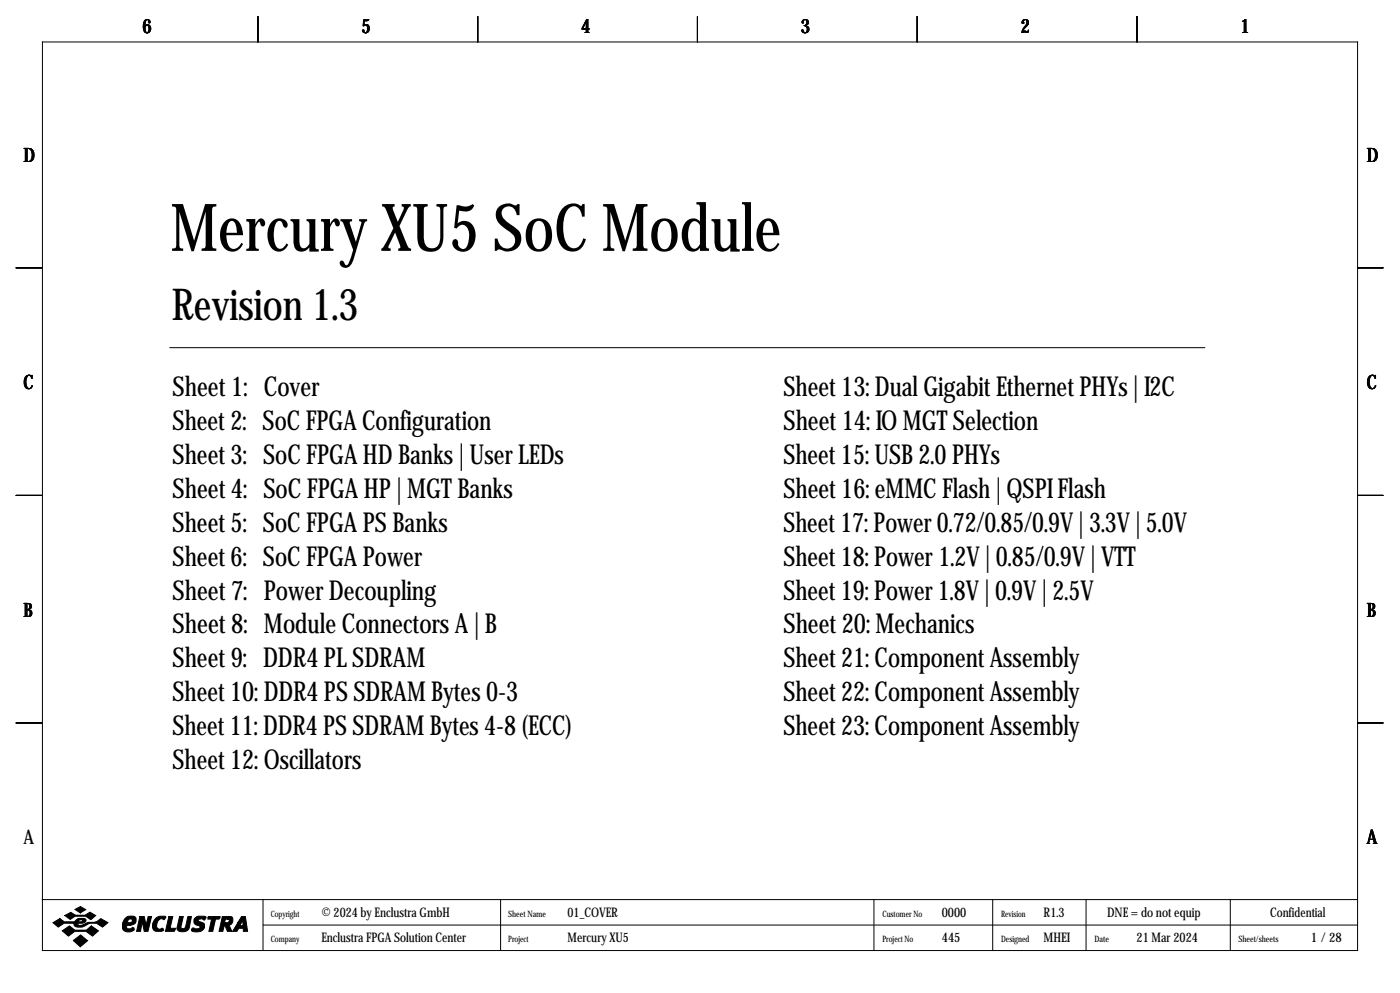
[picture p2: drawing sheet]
<svg xmlns="http://www.w3.org/2000/svg" width="419mm" height="297mm" viewBox="0 0 419 297" stroke-linecap="round" stroke-linejoin="round" font-family="sans-serif">
<defs><g id="words">
<text font-size="19.7" x="51.1" y="75">Mercury XU5 SoC Module</text>
<text font-size="13.2" x="51.4" y="95.8">Revision 1.3</text>
<g font-size="8.2">
<text x="51.7" y="118.4">Sheet 1: Cover</text>
<text x="234.5" y="118.4">Sheet 13: Dual Gigabit Ethernet PHYs | I2C</text>
<text x="51.7" y="128.5">Sheet 2: SoC FPGA Configuration</text>
<text x="234.5" y="128.5">Sheet 14: IO MGT Selection</text>
<text x="51.7" y="138.7">Sheet 3: SoC FPGA HD Banks | User LEDs</text>
<text x="234.5" y="138.7">Sheet 15: USB 2.0 PHYs</text>
<text x="51.7" y="148.9">Sheet 4: SoC FPGA HP | MGT Banks</text>
<text x="234.5" y="148.9">Sheet 16: eMMC Flash | QSPI Flash</text>
<text x="51.7" y="159">Sheet 5: SoC FPGA PS Banks</text>
<text x="234.5" y="159">Sheet 17: Power 0.72/0.85/0.9V | 3.3V | 5.0V</text>
<text x="51.7" y="169.2">Sheet 6: SoC FPGA Power</text>
<text x="234.5" y="169.2">Sheet 18: Power 1.2V | 0.85/0.9V | VTT</text>
<text x="51.7" y="179.3">Sheet 7: Power Decoupling</text>
<text x="234.5" y="179.3">Sheet 19: Power 1.8V | 0.9V | 2.5V</text>
<text x="51.7" y="189.5">Sheet 8: Module Connectors A | B</text>
<text x="234.5" y="189.5">Sheet 20: Mechanics</text>
<text x="51.7" y="199.7">Sheet 9: DDR4 PL SDRAM</text>
<text x="234.5" y="199.7">Sheet 21: Component Assembly</text>
<text x="51.7" y="209.8">Sheet 10: DDR4 PS SDRAM Bytes 0-3</text>
<text x="234.5" y="209.8">Sheet 22: Component Assembly</text>
<text x="51.7" y="220">Sheet 11: DDR4 PS SDRAM Bytes 4-8 (ECC)</text>
<text x="234.5" y="220">Sheet 23: Component Assembly</text>
<text x="51.7" y="230.1">Sheet 12: Oscillators</text>
</g>
<g font-size="5.9">
<text x="42.7" y="9.8">6</text>
<text x="108.2" y="9.8">5</text>
<text x="174" y="9.8">4</text>
<text x="239.8" y="9.8">3</text>
<text x="305.6" y="9.8">2</text>
<text x="371.3" y="9.8">1</text>
<text x="7" y="48.4">D</text>
<text x="409.2" y="48.4">D</text>
<text x="7" y="116.4">C</text>
<text x="409.2" y="116.4">C</text>
<text x="7" y="184.5">B</text>
<text x="409.2" y="184.5">B</text>
<text x="7" y="252.6">A</text>
<text x="409.2" y="252.6">A</text>
</g>
<g font-size="4">
<text x="96.3" y="274.2">© 2024 by Enclustra GmbH</text>
<text x="169.9" y="274.2">01_COVER</text>
<text x="281.9" y="274.2">0000</text>
<text x="312.4" y="274.2">R1.3</text>
<text x="331.4" y="274.2">DNE = do not equip</text>
<text x="380.2" y="274.2">Confidential</text>
<text x="96.3" y="281.8">Enclustra FPGA Solution Center</text>
<text x="169.9" y="281.8">Mercury XU5</text>
<text x="281.9" y="281.8">445</text>
<text x="312.4" y="281.8">MHEI</text>
<text x="340.3" y="281.8">21 Mar 2024</text>
<text x="392.4" y="281.8">1 / 28</text>
</g>
<g font-size="2.6">
<text x="81" y="274.2">Copyright</text>
<text x="152.1" y="274.2">Sheet Name</text>
<text x="264.2" y="274.2">Customer No</text>
<text x="299.7" y="274.2">Revision</text>
<text x="81" y="281.8">Company</text>
<text x="152.1" y="281.8">Project</text>
<text x="264.2" y="281.8">Project No</text>
<text x="299.7" y="281.8">Designed</text>
<text x="327.7" y="281.8">Date</text>
<text x="370.7" y="281.8">Sheet/sheets</text>
</g>
</g></defs>
<g fill="none" stroke="#000" stroke-width=".3">
<path d="M12.7 12.6h393.7v271.7h-393.7zM77.2 4.9v7.7M143 4.9v7.7M208.8 4.9v7.7M274.6 4.9v7.7M340.4 4.9v7.7M4.8 80.1h7.6M406.4 80.1h7.6M50.8 104h309.9M4.8 148.2h7.6M406.4 148.2h7.6M4.8 216.3h7.6"/>
<path d="M406.4 216.3h7.6M12.6 269.1h393.7M78.7 269.1v15.2M78.7 276.7h327.6M149.9 269.1v15.2M261.6 269.1v15.2M297.2 269.1v15.2M325.1 269.1v15.2M368.3 269.1v15.2"/>
</g>
<g fill="#000" stroke="#000" stroke-width=".3">
<path d="M15.8 276l2.1-1.2 1.4 1 3.1-.2a1.77 1.77 0 0 1 1.9-.9v.4l-.6 .2-.2 .5h.9l.3-.3-.2-.4h-.2v-.4l1.1 .1 .4 .3a.92 .92 0 0 1-1 1.1h-1.4l-.1 .1 .1 .4a3.7 3.7 0 0 0 3-.8 4 4 0 0 0 3.8-1.1l2.1 1.2-1.6 1.3a4.4 4.4 0 0 0-6 0h-1.5l-.7-.2-.4-.4 .1-.5h-3l-1.8 1.1zM19.4 273.9l1.8-1 1.4 .9h2.9l1.4-.9 1.8 1-1.5 1.2-1.5-1h-3.2l-1.5 .9zM22.5 272l1.6-.8 1.6 .9-1.6 1zM18.6 278.4l2.2-1.4 1.6 1.2h3.5l1.4-1.2 2.2 1.4-1.8 1.6-1.9-1.4h-3.4l-1.9 1.4zM37.4 274.7a1.75 1.75 0 0 1 1.8-.6v.7a.82 .82 0 0 0-.8 1.2h.6a.6 .6 0 0 0 .6-.5 .6 .6 0 0 0-.4-.7v-.7h.8l.5 .3a1.61 1.61 0 0 1 0 1.7 1.61 1.61 0 0 1-1.5 .7h-1l-.1 .6 .3 .4h.9a.56 .56 0 0 1 .7-.4 .56 .56 0 0 1 .4 .7 2.18 2.18 0 0 1-3.5-.4 3.5 3.5 0 0 1 .7-3zM41.9 274.2h1.3l.5 2.6 .6-2.6h1.1l-1.1 4.4h-1.1l-.6-2.9-.5 2.9h-1.2zM46.7 274.6a2.78 2.78 0 0 1 2.9-.4l-.4 .9a1.32 1.32 0 0 0-2.1 .8l-.2 .8a.98 .98 0 0 0 1.1 1.2 .55 .55 0 0 1 .6-.2 .55 .55 0 0 1 .4 .6l-.7 .3h-1.6a1.79 1.79 0 0 1-.8-2.7zM50.5 274.2h1.2l-.8 3.5h1.7l-.4 .9h-2.7zM53.7 274.2h1.2l-.7 3.1a.73 .73 0 0 0 .7 .5 .73 .73 0 0 0 .7-.6l.6-3h1.1l-.7 3.4a2.15 2.15 0 0 1-3.6 .2zM58.3 274.7l1.1-.6h1.8l.5 .2-.4 .8h-.3a.94 .94 0 0 0-1.7 .3l1.7 .8a1.71 1.71 0 0 1-.1 1.8 1.71 1.71 0 0 1-1.7 .8h-.8a.73 .73 0 0 1-1-.8 .6 .6 0 0 1 .4-.5 .6 .6 0 0 1 .7 .3h.7a.52 .52 0 0 0 .6-.2 .52 .52 0 0 0-.2-.7 1.39 1.39 0 0 1-1.4-.6 1.39 1.39 0 0 1 .1-1.6zM62.2 274.4l.2-.2h3.5l-.4 .7h-1l-.8 3.7h-1.2l.8-3.7h-1.1zM66.5 274.2h1.7v.7h-.7l-.2 1.1h.9l.3-.3a.44 .44 0 0 0 .1-.5 .44 .44 0 0 0-.4-.3v-.7h1l.5 .5v.9a1.03 1.03 0 0 1-1.2 1l.9 2h-1.3l-.8-1.8-.6 1.8h-1.1z"/>
<path d="M72.3 274.2h1.2l.6 4.4h-1.3v-.9h-1.3l-.6 .9h-1.3l1.7-2.7h1l-.4 .8 .2 .2h.4l.2-.2v-1.5l-.4 .7h-1zM21.9 281.3l2.2-1.6 2.1 1.7-2.2 1.8z"/>
</g>
<use href="#words"/>
</svg>
